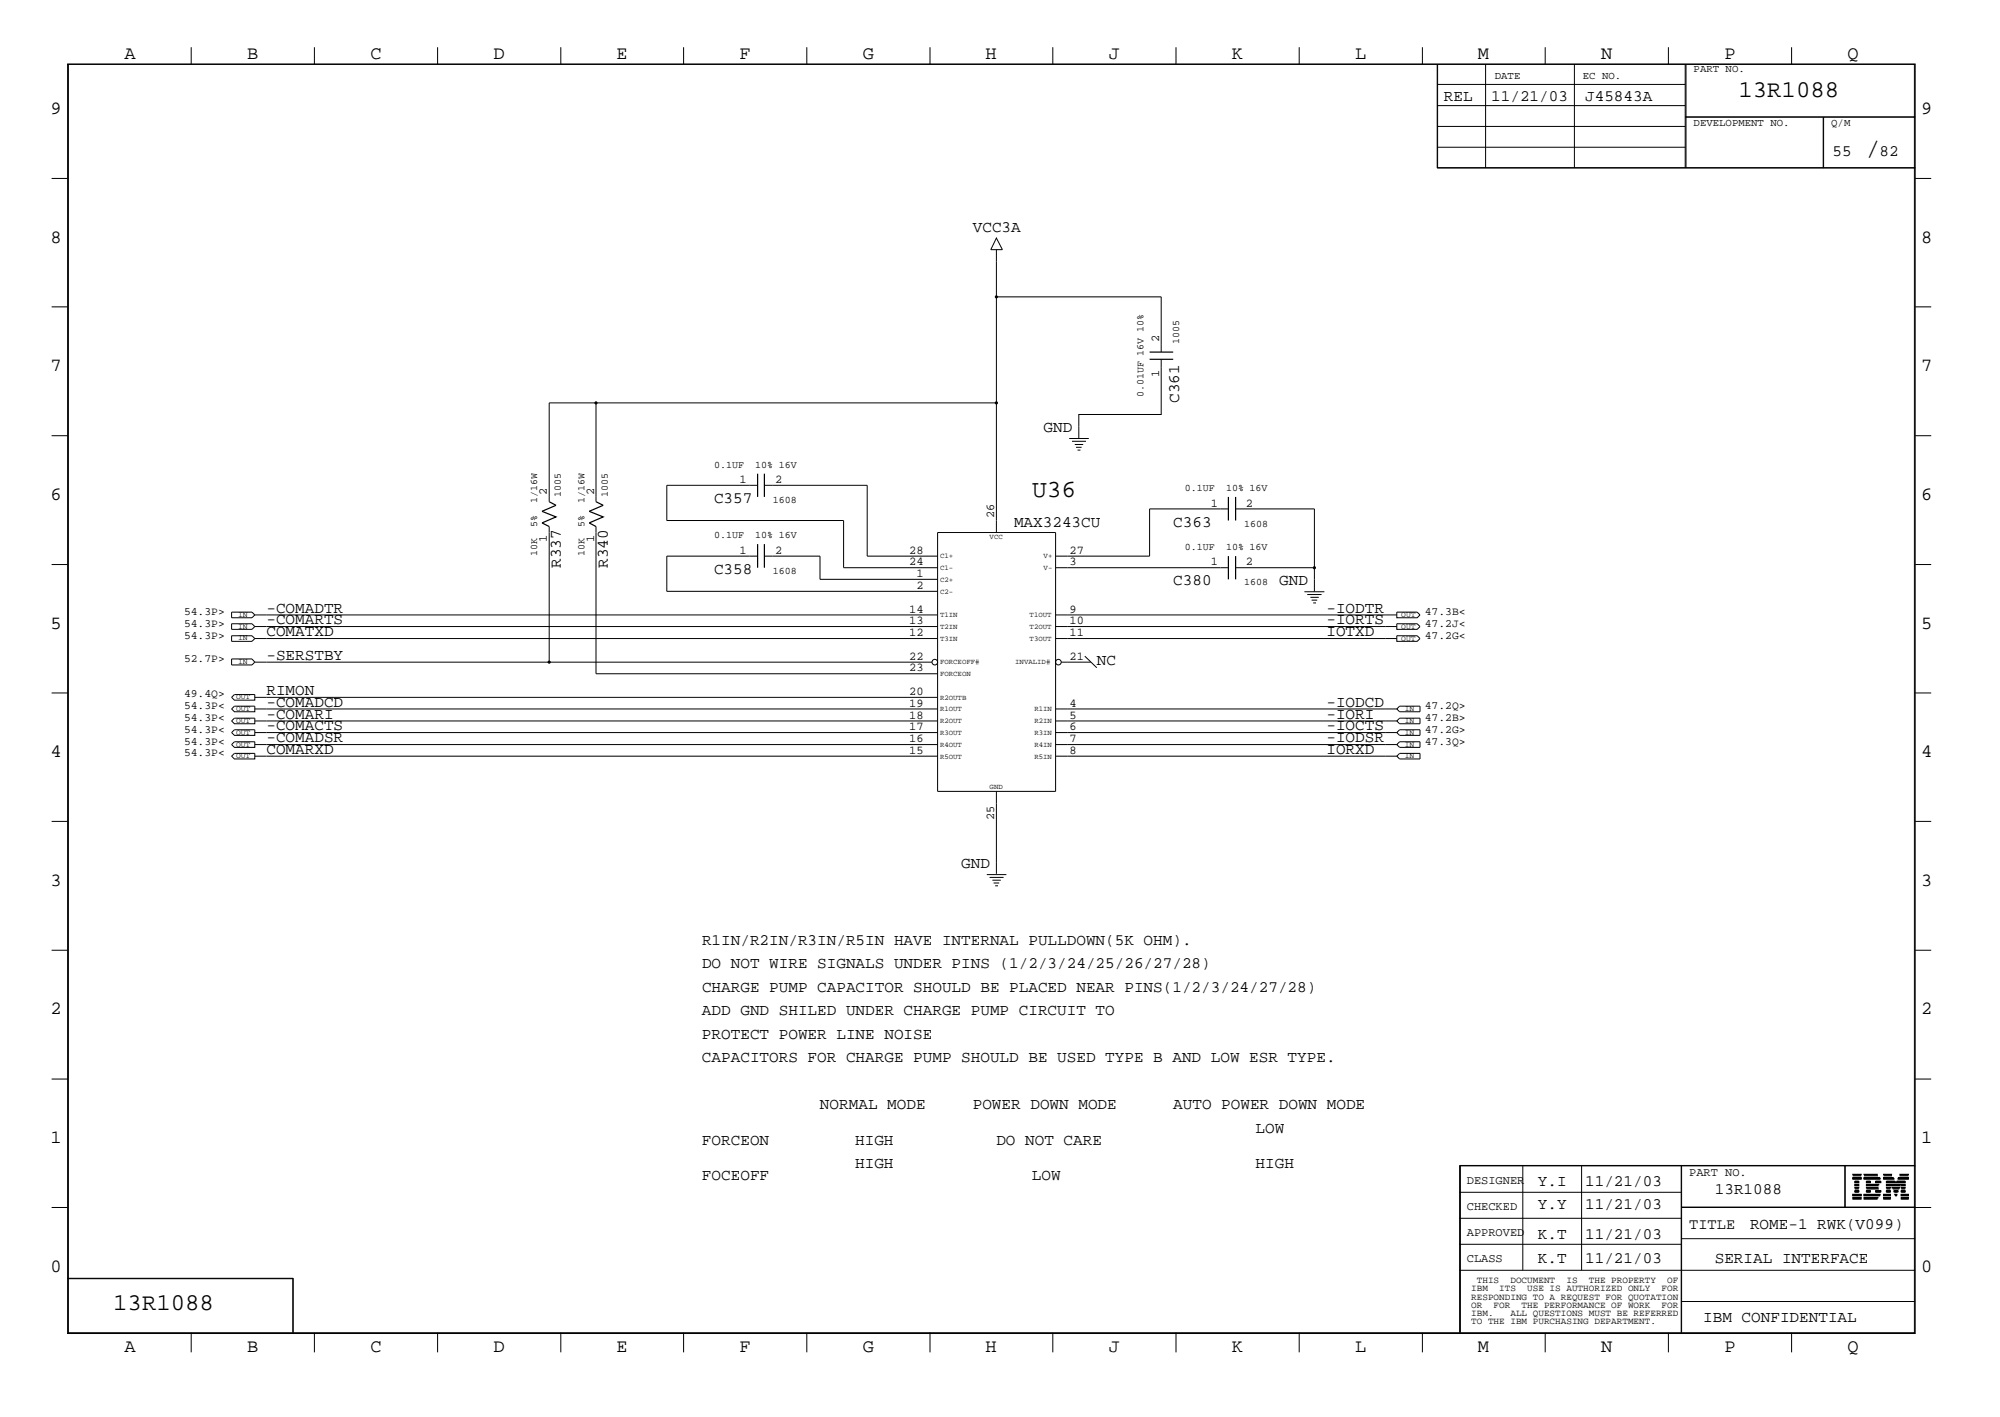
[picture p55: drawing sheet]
<svg xmlns="http://www.w3.org/2000/svg" width="423mm" height="300mm" viewBox="0 0 423 300" stroke-linecap="round" stroke-linejoin="round" font-family="sans-serif">
<defs><g id="words">
<g font-size="5.2">
<text x="395" y="32.9">/</text>
<text x="218.4" y="105.2">U36</text>
</g>
<g font-size="5.1">
<text x="368" y="20.5">13R1088</text>
<text x="24" y="277.2">13R1088</text>
</g>
<g font-size="4">
<text x="26.3" y="12.5">A</text>
<text x="52.3" y="12.5">B</text>
<text x="78.4" y="12.5">C</text>
<text x="104.5" y="12.5">D</text>
<text x="130.5" y="12.5">E</text>
<text x="156.5" y="12.5">F</text>
<text x="182.6" y="12.5">G</text>
<text x="208.6" y="12.5">H</text>
<text x="234.7" y="12.5">J</text>
<text x="260.8" y="12.5">K</text>
<text x="286.9" y="12.5">L</text>
<text x="312.8" y="12.5">M</text>
<text x="338.9" y="12.5">N</text>
<text x="365" y="12.5">P</text>
<text x="391.1" y="12.5">Q</text>
<text x="10.7" y="24.1">9</text>
<text x="406.7" y="24.1">9</text>
<text x="10.7" y="51.4">8</text>
<text x="406.7" y="51.4">8</text>
<text x="10.7" y="78.6">7</text>
<text x="406.7" y="78.6">7</text>
<text x="10.7" y="105.8">6</text>
<text x="406.7" y="105.8">6</text>
<text x="10.7" y="133.1">5</text>
<text x="406.7" y="133.1">5</text>
<text x="10.7" y="160.2">4</text>
<text x="406.7" y="160.2">4</text>
<text x="10.7" y="187.5">3</text>
<text x="406.7" y="187.5">3</text>
<text x="10.7" y="214.6">2</text>
<text x="406.7" y="214.6">2</text>
<text x="10.7" y="241.9">1</text>
<text x="406.7" y="241.9">1</text>
<text x="10.7" y="269.2">0</text>
<text x="406.7" y="269.2">0</text>
<text x="26.3" y="286.2">A</text>
<text x="52.3" y="286.2">B</text>
<text x="78.4" y="286.2">C</text>
<text x="104.5" y="286.2">D</text>
<text x="130.5" y="286.2">E</text>
<text x="156.5" y="286.2">F</text>
<text x="182.6" y="286.2">G</text>
<text x="208.6" y="286.2">H</text>
<text x="234.7" y="286.2">J</text>
<text x="260.8" y="286.2">K</text>
<text x="286.9" y="286.2">L</text>
<text x="312.8" y="286.2">M</text>
<text x="338.9" y="286.2">N</text>
<text x="365" y="286.2">P</text>
<text x="391.1" y="286.2">Q</text>
</g>
<g font-size="3.4">
<text x="305.6" y="21.4">REL</text>
<text x="315.6" y="21.4">11/21/03</text>
<text x="335.5" y="21.4">J45843A</text>
<text x="387.9" y="32.9">55</text>
<text x="397.8" y="32.9">82</text>
<text x="205.9" y="49.1">VCC3A</text>
<text x="249.6" y="85.3" transform="rotate(-90 249.6 85.3)">C361</text>
<text x="220.9" y="91.4">GND</text>
<text x="151.1" y="106.4">C357</text>
<text x="214.6" y="111.4">MAX3243CU</text>
<text x="248.3" y="111.4">C363</text>
<text x="118.7" y="120.1" transform="rotate(-90 118.7 120.1)">R337</text>
<text x="128.7" y="120.1" transform="rotate(-90 128.7 120.1)">R340</text>
<text x="151.1" y="121.4">C358</text>
<text x="248.3" y="123.9">C380</text>
<text x="270.8" y="123.9">GND</text>
<text x="56.4" y="129.6">-COMADTR</text>
<text x="280.8" y="129.6">-IODTR</text>
<text x="56.4" y="132.1">-COMARTS</text>
<text x="56.4" y="134.6">COMATXD</text>
<text x="280.8" y="132.1">-IORTS</text>
<text x="280.8" y="134.6">IOTXD</text>
<text x="56.4" y="139.6">-SERSTBY</text>
<text x="232.2" y="140.7">NC</text>
<text x="56.4" y="147.1">RIMON</text>
<text x="56.4" y="149.5">-COMADCD</text>
<text x="280.8" y="149.5">-IODCD</text>
<text x="56.4" y="154.5">-COMACTS</text>
<text x="56.4" y="152.1">-COMARI</text>
<text x="280.8" y="152.1">-IORI</text>
<text x="280.8" y="154.5">-IOCTS</text>
<text x="56.4" y="157.1">-COMADSR</text>
<text x="56.4" y="159.5">COMARXD</text>
<text x="280.8" y="157.1">-IODSR</text>
<text x="280.8" y="159.5">IORXD</text>
<text x="203.5" y="183.7">GND</text>
<text x="148.6" y="199.9">R1IN/R2IN/R3IN/R5IN HAVE INTERNAL PULLDOWN(5K OHM).</text>
<text x="148.6" y="204.9">DO NOT WIRE SIGNALS UNDER PINS (1/2/3/24/25/26/27/28)</text>
<text x="148.6" y="209.9">CHARGE PUMP CAPACITOR SHOULD BE PLACED NEAR PINS(1/2/3/24/27/28)</text>
<text x="148.6" y="214.9">ADD GND SHILED UNDER CHARGE PUMP CIRCUIT TO</text>
<text x="148.6" y="219.9">PROTECT POWER LINE NOISE</text>
<text x="148.6" y="224.8">CAPACITORS FOR CHARGE PUMP SHOULD BE USED TYPE B AND LOW ESR TYPE.</text>
<text x="173.6" y="234.8">NORMAL MODE</text>
<text x="205.9" y="234.8">POWER DOWN MODE</text>
<text x="248.3" y="234.8">AUTO POWER DOWN MODE</text>
<text x="265.8" y="239.8">LOW</text>
<text x="148.6" y="242.2">FORCEON</text>
<text x="181" y="242.2">HIGH</text>
<text x="210.9" y="242.2">DO NOT CARE</text>
<text x="148.6" y="249.8">FOCEOFF</text>
<text x="181" y="247.2">HIGH</text>
<text x="218.4" y="249.8">LOW</text>
<text x="265.8" y="247.2">HIGH</text>
<text x="325.5" y="251">Y.I</text>
<text x="335.5" y="251">11/21/03</text>
<text x="325.5" y="255.9">Y.Y</text>
<text x="335.5" y="255.9">11/21/03</text>
<text x="363" y="252.7">13R1088</text>
<text x="325.5" y="262.2">K.T</text>
<text x="335.5" y="262.2">11/21/03</text>
<text x="370.4" y="260.2">ROME-1 RWK(V099)</text>
<text x="325.5" y="267.2">K.T</text>
<text x="335.5" y="267.2">11/21/03</text>
<text x="363" y="267.2">SERIAL INTERFACE</text>
<text x="360.5" y="279.7">IBM CONFIDENTIAL</text>
</g>
<text font-size="3.2" x="357.5" y="260">TITLE</text>
<g font-size="2.5">
<text x="245.4" y="72.3" transform="rotate(-90 245.4 72.3)">2</text>
<text x="245.4" y="79.8" transform="rotate(-90 245.4 79.8)">1</text>
<text x="115.7" y="104.7" transform="rotate(-90 115.7 104.7)">2</text>
<text x="125.7" y="104.7" transform="rotate(-90 125.7 104.7)">2</text>
<text x="156.5" y="102.2">1</text>
<text x="164.1" y="102.2">2</text>
<text x="256.3" y="107.2">1</text>
<text x="263.7" y="107.2">2</text>
<text x="210.4" y="109.6" transform="rotate(-90 210.4 109.6)">26</text>
<text x="115.7" y="114.7" transform="rotate(-90 115.7 114.7)">1</text>
<text x="125.7" y="114.7" transform="rotate(-90 125.7 114.7)">1</text>
<text x="156.5" y="117.2">1</text>
<text x="164.1" y="117.2">2</text>
<text x="192.4" y="117.2">28</text>
<text x="192.4" y="119.6">24</text>
<text x="226.4" y="119.6">3</text>
<text x="226.4" y="117.2">27</text>
<text x="256.3" y="119.6">1</text>
<text x="263.7" y="119.6">2</text>
<text x="194" y="122.2">1</text>
<text x="194" y="124.6">2</text>
<text x="192.4" y="129.6">14</text>
<text x="226.4" y="129.6">9</text>
<text x="192.4" y="134.6">12</text>
<text x="192.4" y="132.1">13</text>
<text x="226.4" y="132.1">10</text>
<text x="226.4" y="134.6">11</text>
<text x="192.4" y="139.6">22</text>
<text x="192.4" y="142.1">23</text>
<text x="226.4" y="139.6">21</text>
<text x="192.4" y="149.5">19</text>
<text x="192.4" y="147.1">20</text>
<text x="226.4" y="149.5">4</text>
<text x="192.4" y="154.5">17</text>
<text x="192.4" y="152.1">18</text>
<text x="226.4" y="152.1">5</text>
<text x="226.4" y="154.5">6</text>
<text x="192.4" y="159.5">15</text>
<text x="192.4" y="157.1">16</text>
<text x="226.4" y="157.1">7</text>
<text x="226.4" y="159.5">8</text>
<text x="210.4" y="173.6" transform="rotate(-90 210.4 173.6)">25</text>
<text x="310.5" y="250.6">DESIGNER</text>
<text x="357.5" y="248.8">PART NO.</text>
<text x="310.5" y="256.1">CHECKED</text>
<text x="310.5" y="261.5">APPROVED</text>
<text x="310.5" y="267">CLASS</text>
</g>
<g font-size="2.4">
<text x="38.9" y="130.1">54.3P&gt;</text>
<text x="301.6" y="130.1">47.3B&lt;</text>
<text x="38.9" y="132.6">54.3P&gt;</text>
<text x="38.9" y="135.1">54.3P&gt;</text>
<text x="301.6" y="132.6">47.2J&lt;</text>
<text x="301.6" y="135.1">47.2G&lt;</text>
<text x="38.9" y="140.1">52.7P&gt;</text>
<text x="38.9" y="147.6">49.4Q&gt;</text>
<text x="38.9" y="150">54.3P&lt;</text>
<text x="38.9" y="155">54.3P&lt;</text>
<text x="38.9" y="152.6">54.3P&lt;</text>
<text x="301.6" y="150">47.2Q&gt;</text>
<text x="301.6" y="152.6">47.2B&gt;</text>
<text x="301.6" y="155">47.2G&gt;</text>
<text x="38.9" y="157.6">54.3P&lt;</text>
<text x="38.9" y="160">54.3P&lt;</text>
<text x="301.6" y="157.6">47.3Q&gt;</text>
</g>
<g font-size="2.3">
<text x="316.4" y="16.7">DATE</text>
<text x="335" y="16.7">EC NO.</text>
<text x="358.5" y="15.2">PART NO.</text>
<text x="358.5" y="26.6">DEVELOPMENT NO.</text>
<text x="387.6" y="26.6">Q/M</text>
</g>
<g font-size="2.1">
<text x="249.6" y="72.8" transform="rotate(-90 249.6 72.8)">1005</text>
<text x="242.1" y="84" transform="rotate(-90 242.1 84)">0.01UF 16V 10%</text>
<text x="151.1" y="99">0.1UF</text>
<text x="159.9" y="99">10% 16V</text>
<text x="113.7" y="106.4" transform="rotate(-90 113.7 106.4)">1/16W</text>
<text x="118.7" y="105.2" transform="rotate(-90 118.7 105.2)">1005</text>
<text x="123.7" y="106.4" transform="rotate(-90 123.7 106.4)">1/16W</text>
<text x="128.7" y="105.2" transform="rotate(-90 128.7 105.2)">1005</text>
<text x="163.6" y="106.4">1608</text>
<text x="250.8" y="104">0.1UF</text>
<text x="259.5" y="104">10% 16V</text>
<text x="113.7" y="111.4" transform="rotate(-90 113.7 111.4)">5%</text>
<text x="123.7" y="111.4" transform="rotate(-90 123.7 111.4)">5%</text>
<text x="151.1" y="113.9">0.1UF</text>
<text x="159.9" y="113.9">10% 16V</text>
<text x="263.3" y="111.4">1608</text>
<text x="113.7" y="117.7" transform="rotate(-90 113.7 117.7)">10K</text>
<text x="123.7" y="117.7" transform="rotate(-90 123.7 117.7)">10K</text>
<text x="250.8" y="116.4">0.1UF</text>
<text x="259.5" y="116.4">10% 16V</text>
<text x="163.6" y="121.4">1608</text>
<text x="263.3" y="123.9">1608</text>
</g>
<g font-size="2">
<text x="311.4" y="273.2">IBM</text>
<text x="311.4" y="275">RESPONDING TO A REQUEST FOR QUOTATION</text>
<text x="312.6" y="271.4">THIS</text>
<text x="317.3" y="273.2">ITS</text>
<text x="319.7" y="271.4">DOCUMENT</text>
<text x="323.3" y="273.2">USE IS AUTHORIZED ONLY</text>
<text x="331.6" y="271.4">IS</text>
<text x="336.3" y="271.4">THE PROPERTY</text>
<text x="351.7" y="273.2">FOR</text>
<text x="352.9" y="271.4">OF</text>
<text x="311.4" y="276.7">OR</text>
<text x="311.4" y="278.6">IBM.</text>
<text x="311.4" y="280.2">TO THE IBM PURCHASING DEPARTMENT.</text>
<text x="316.1" y="276.7">FOR</text>
<text x="319.7" y="278.6">ALL QUESTIONS MUST BE REFERRED</text>
<text x="322.1" y="276.7">THE PERFORMANCE OF WORK</text>
<text x="351.7" y="276.7">FOR</text>
</g>
<g font-size="1.7">
<text x="50.4" y="130.5">IN</text>
<text x="296.6" y="130.6">OUT</text>
<text x="50.4" y="133">IN</text>
<text x="50.4" y="135.5">IN</text>
<text x="296.6" y="133.1">OUT</text>
<text x="296.6" y="135.6">OUT</text>
<text x="50.4" y="140.5">IN</text>
<text x="50" y="148">OUT</text>
<text x="50" y="150.5">OUT</text>
<text x="50" y="153">OUT</text>
<text x="50" y="155.4">OUT</text>
<text x="297.3" y="155.4">IN</text>
<text x="297.3" y="150.5">IN</text>
<text x="297.3" y="153">IN</text>
<text x="50" y="160.4">OUT</text>
<text x="50" y="158">OUT</text>
<text x="297.3" y="158">IN</text>
<text x="297.3" y="160.4">IN</text>
</g>
<g font-size="1.6">
<text x="199" y="118.1">C1+</text>
<text x="209.5" y="114.1">VCC</text>
<text x="220.9" y="118.1">V+</text>
<text x="199" y="120.6">C1-</text>
<text x="199" y="123.1">C2+</text>
<text x="199" y="125.6">C2-</text>
<text x="220.9" y="120.7">V-</text>
<text x="199" y="130.6">T1IN</text>
<text x="217.9" y="130.6">T1OUT</text>
<text x="199" y="133.1">T2IN</text>
<text x="199" y="135.6">T3IN</text>
<text x="217.9" y="133.1">T2OUT</text>
<text x="217.9" y="135.6">T3OUT</text>
<text x="199" y="140.5">FORCEOFF#</text>
<text x="199" y="143.1">FORCEON</text>
<text x="214.9" y="140.5">INVALID#</text>
<text x="199" y="148.1">R2OUTB</text>
<text x="199" y="150.5">R1OUT</text>
<text x="199" y="153.1">R2OUT</text>
<text x="199" y="155.5">R3OUT</text>
<text x="218.9" y="150.5">R1IN</text>
<text x="218.9" y="153.1">R2IN</text>
<text x="218.9" y="155.5">R3IN</text>
<text x="199" y="158">R4OUT</text>
<text x="199" y="160.5">R5OUT</text>
<text x="218.9" y="158">R4IN</text>
<text x="218.9" y="160.5">R5IN</text>
<text x="209.5" y="167">GND</text>
</g>
</g></defs>
<path d="M243.3 76h5M243.3 74.5h5M116.2 106.2l1.5 .7-3 1.3 3 1.2-3 1.3 1.5 .7M126.2 106.2l1.5 .7-3 1.3 3 1.2-3 1.3 1.5 .7M160.4 100.2v5M160.4 115.1v5M161.8 100.2v5M161.8 115.1v5M260 105.2v5M260 117.7v4.9M261.5 105.2v5M261.5 117.7v4.9" fill="none" stroke="#000" stroke-width=".25"/>
<g fill="none" stroke="#000" stroke-width=".21">
<path d="M14.3 13.5h391.1v268.7h-391.1zM14.5 13.6h390.7v268.4h-390.7zM40.5 10v3.5M66.5 10v3.5M92.6 10v3.5M118.7 10v3.5M144.7 10v3.5M170.8 10v3.5M196.9 10v3.5M222.8 10v3.5M248.9 10v3.5M275 10v3.5"/>
<path d="M301.1 10v3.5M304.2 13.5v22.1h101.2M304.2 17.9h52.5M304.3 13.5v22.1M314.5 13.5v22.1M327.1 10v3.5M333.2 13.5v22.1M353.1 10v3.5M356.7 13.5v22.1M356.9 13.5v22.1M379.2 10v3.5M10.9 37.8h3.4"/>
<path d="M304.2 35.5h101.2M304.2 26.8h52.5M304.2 22.4h52.5M304.3 31.2h52.4M356.7 24.8h48.7M356.7 24.7h48.7M385.9 24.8v10.8M386 24.8v10.8M405.4 37.8h3.4M210.9 50.4l1.3 2.4h-2.5zM210.9 52.8v59.9M10.9 64.9h3.4"/>
<path d="M210.9 62.8h34.9v11.7M245.8 76v11.7h-17.5v5M405.4 64.9h3.4M10.9 92.2h3.4M126.2 85.3v20.9M210.9 85.3h-94.7v20.9M226.3 92.8h4.2M226.9 93.4h3M227.5 94.1h1.8M227.8 94.7h1.1M228.1 95.3h.6M405.4 92.2h3.4"/>
<path d="M10.9 119.5h3.4M116.2 111.4v28.7h81.1M126.2 111.4v31.2h72.3M160.4 102.7h-19.3v7.5h37.5v9.9h19.9M160.4 117.7h-19.3v7.4h57.4M161.8 117.7h11.8v4.9h24.9M161.8 102.7h21.8v15h14.9M198.5 112.7h24.9v54.8h-24.9zM260 107.7h-16.7v10h-19.9M261.5 107.7h16.7v12.4h-16.7M405.4 119.5h3.4M49 139.4h4.3l.6 .7-.6 .6h-4.3z"/>
<path d="M49 129.5h4.3l.6 .6-.6 .6h-4.3zM49 132h4.3l.6 .6-.6 .6h-4.3zM49 134.5h4.3l.6 .6-.6 .6h-4.3zM53.9 130.1h144.6M53.9 132.6h144.6M53.9 135.1h144.6M223.4 120.1h36.6M223.4 130.1h72.3M223.4 132.6h72.3M223.4 135.1h72.3M229.6 138.9l2.6 2.4M276.1 125.2h4.2"/>
<path d="M276.7 125.8h3M277.4 126.4h1.7M277.6 127h1.2M278 127.6h.6M278.2 120.1v5M295.7 129.5h4.3l.6 .6-.6 .6h-4.3zM295.7 132h4.3l.6 .6-.6 .6h-4.3zM295.7 134.5h4.3l.6 .6-.6 .6h-4.3zM10.9 146.6h3.4M49 150l.6-.6h4.3v1.2h-4.3zM49 152.6l.6-.6h4.3v1.2h-4.3zM49 155l.6-.6h4.3v1.2h-4.3z"/>
<path d="M49 157.6l.6-.6h4.3v1.2h-4.3zM49.6 147h4.3v1.2h-4.3l-.6-.6zM53.9 140.1h62.3M53.9 147.6h144.6M53.9 150h144.6M53.9 152.6h144.6M53.9 155h144.6M53.9 157.6h144.6M223.4 150h72.3M223.4 152.6h72.3M223.4 155h72.3M223.4 157.6h72.3"/>
<path d="M224.6 140.1h6.3M295.7 155l.5-.6h4.4v1.2h-4.4zM295.7 157.6l.5-.6h4.4v1.2h-4.4zM295.7 150l.5-.6h4.4v1.2h-4.4zM295.7 152.6l.5-.6h4.4v1.2h-4.4zM405.4 146.6h3.4M10.9 173.8h3.4M49 160l.6-.6h4.3v1.2h-4.3zM53.9 160h144.6M210.9 167.5v17.4M223.4 160h72.3M295.7 160l.5-.6h4.4v1.2h-4.4z"/>
<path d="M405.4 173.8h3.4M208.9 185.1h4.1M209.5 185.7h2.9M210.1 186.3h1.7M210.3 186.9h1.2M210.7 187.5h.5M10.9 201.1h3.4M405.4 201.1h3.4M10.9 228.3h3.4M405.4 228.3h3.4M10.9 255.5h3.4M308.9 246.7h96.5"/>
<path d="M308.9 257.8h47M308.9 252.3h47M309.1 246.6v35.4M322.3 246.6v22.2M334.8 246.6v22.2M355.9 246.6v35.4M355.9 255.4h49.5M355.9 255.5h52.9M390.5 246.6v8.9M390.6 246.6v8.9M392.2 253.7h1.8zM392.2 253.6h1.8z"/>
<path d="M392.2 253.4l1.8 .1zM392.2 253l1.8 .1zM392.2 252.8l1.8 .1zM392.2 252.7l1.8 .1zM392.2 249.4l1.8 .1zM392.2 249.3l1.8 .1zM392.2 249.2l1.8 .1zM392.2 248.8h1.8zM392.2 248.7h1.8zM392.2 248.5l1.8 .1zM392.6 252.3h.8zM392.6 252.1l.8 .1z"/>
<path d="M392.6 252l.8 .1zM392.6 251.6h.8zM392.6 251.5h.8zM392.6 251.3l.8 .1zM392.6 250.9l.8 .1zM392.6 250.8h.8zM392.6 250.6l.8 .1zM392.6 250.2l.8 .1zM392.6 250l.8 .1zM392.6 249.9h.8zM394.5 253.7h2.8zM394.5 253.6h2.9z"/>
<path d="M394.5 253.4l3 .1zM394.5 248.8h3zM394.5 248.7h2.9zM394.5 248.5l2.8 .1zM394.5 253l3.3 .1zM394.5 252.8l3.4 .1zM394.5 252.7l3.4 .1zM394.5 249.4l3.4 .1zM394.5 249.3l3.4 .1zM394.5 249.2l3.3 .1zM395.1 251.6h2.6zM395.1 251.5h2.5z"/>
<path d="M395.1 251.3l2.4 .1zM395.1 250.9l2.4 .1zM395.1 250.8h2.5zM395.1 250.6l2.6 .1zM395.1 252.3h.8zM395.1 252.1l.8 .1zM395.1 252l.8 .1zM395.1 250.2l.8 .1zM395.1 250l.8 .1zM395.1 249.9h.8zM397 252.3h1.1zM397 252.1l1.1 .1z"/>
<path d="M397 252l1.1 .1zM397 250.2l1.1 .1zM397 250l1.1 .1zM397 249.9h1.1zM398.7 253.7h1.4zM398.7 253.6h1.4zM398.7 253.4l1.4 .1zM398.7 253l1.4 .1zM398.7 252.8l1.4 .1zM398.7 252.7l1.4 .1zM398.7 249.4l2.2 .1zM398.7 249.3l2.1 .1z"/>
<path d="M398.7 249.2l2 .1zM398.7 248.8h1.8zM398.7 248.7h1.8zM398.7 248.5l1.7 .1zM399.3 252.3h.8zM399.3 252.1l.8 .1zM399.3 252l.8 .1zM399.3 251.6h.8zM399.3 251.5h.8zM399.3 251.3l.8 .1zM399.3 250.9l.8 .1zM399.3 250.8h.8z"/>
<path d="M399.3 250.6l.8 .1zM399.3 250.2l1.9 .1zM399.3 250l1.9 .1zM399.3 249.9h1.8zM400.3 250.6l2 .1zM400.4 250.9l1.8 .1zM400.4 250.8h1.8zM400.5 251.3l1.6 .1zM400.6 251.5h1.5zM400.6 251.6h1.4zM400.9 252.1l.8 .1zM400.9 252l.8 .1z"/>
<path d="M401 252.3h.7zM401.1 252.7l.4 .1zM401.2 252.8l.3 .1zM401.2 253l.2 .1zM401.4 250.2l1.9 .1zM401.5 250l1.8 .1zM401.5 249.9h1.8zM401.7 249.4l2.2 .1zM401.8 249.3l2.1 .1zM401.8 249.2l2.1 .1zM402.1 248.8h1.8zM402.1 248.7h1.8z"/>
<path d="M402.2 248.5l1.7 .1zM402.4 253.7h1.5zM402.4 253.6h1.5zM402.4 253.4l1.5 .1zM402.4 253l1.5 .1zM402.4 252.8l1.5 .1zM402.4 252.7l1.5 .1zM402.4 252.3h.9zM402.4 252.1l.9 .1zM402.4 252l.9 .1zM402.4 251.6h.9zM402.4 251.5h.9z"/>
<path d="M402.4 251.3l.9 .1zM402.4 250.9l.9 .1zM402.4 250.8h.9zM402.4 250.6l.9 .1zM405.4 246.6h-96.5v35.4M14.3 270.5h47.8v11.5M14.3 270.6h47.8M62 270.5v11.5M308.9 268.8h96.5M308.9 263.3h47M355.9 275.4h49.5M355.9 262.1h49.5"/>
<path d="M40.5 282v4.2M66.5 282v4.2M92.6 282v4.2M118.7 282v4.2M144.7 282v4.2M170.8 282v4.2M196.9 282v4.2M222.8 282v4.2M248.9 282v4.2M275 282v4.2M301.1 282v4.2M327.1 282v4.2"/>
<path d="M353.1 282v4.2M379.2 282v4.2"/>
<circle cx="197.9" cy="140.1" r=".59"/>
<circle cx="224" cy="140.1" r=".59"/>
</g>
<g fill="#000">
<circle cx="210.9" cy="62.8" r=".34"/>
<circle cx="126.2" cy="85.3" r=".34"/>
<circle cx="210.9" cy="85.3" r=".34"/>
<circle cx="278.2" cy="120.1" r=".34"/>
<circle cx="116.2" cy="140.1" r=".34"/>
</g>
<use href="#words"/>
</svg>
